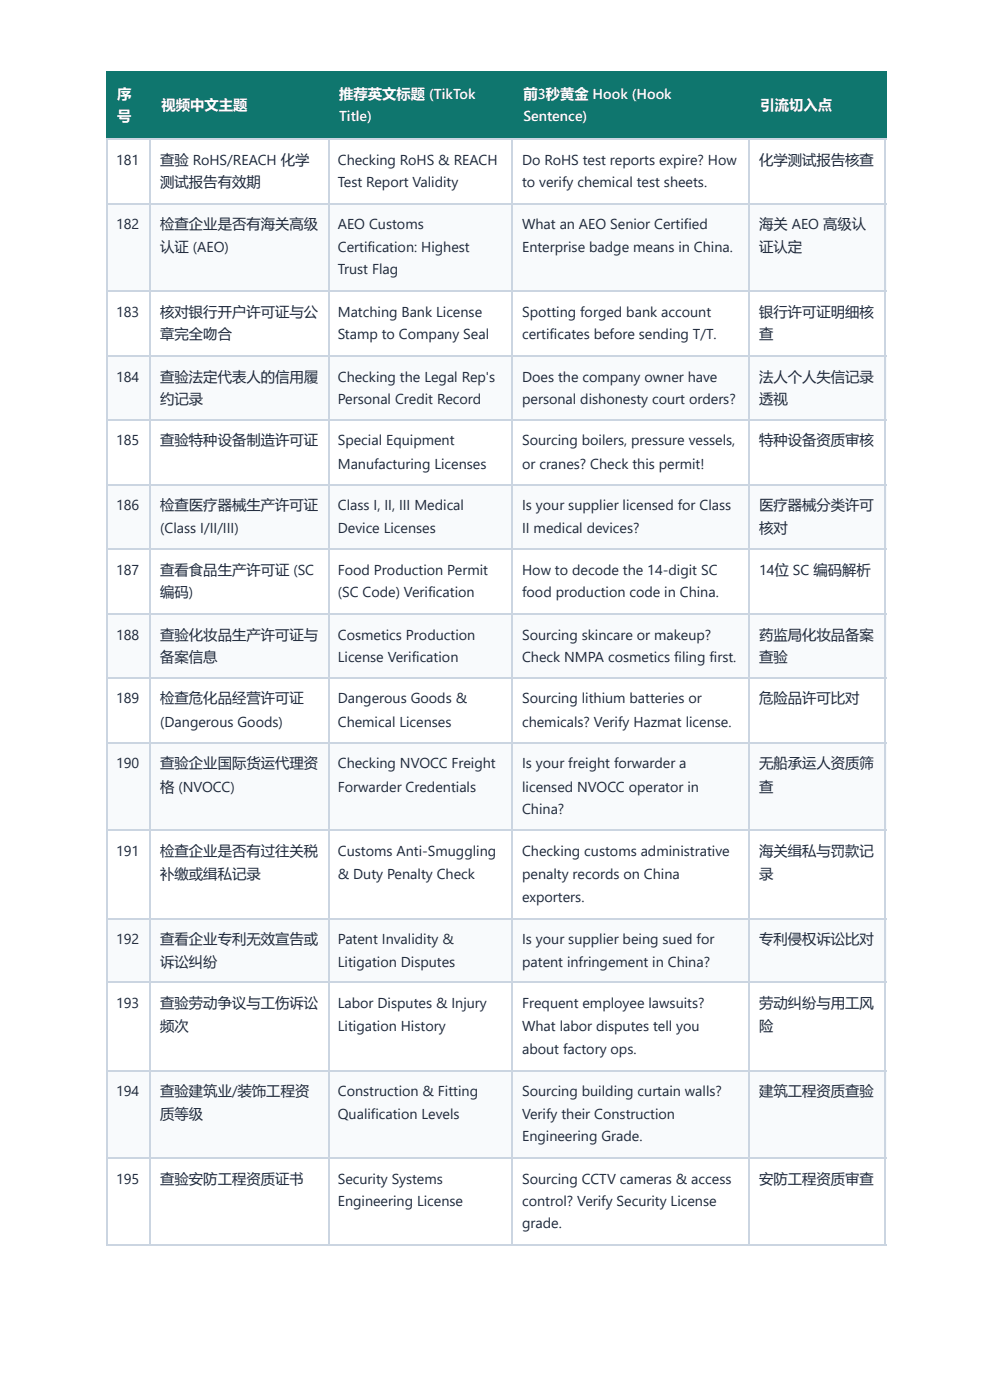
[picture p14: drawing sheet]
<svg xmlns="http://www.w3.org/2000/svg" width="210mm" height="297mm" viewBox="0 0 210 297" stroke-linecap="round" stroke-linejoin="round" font-family="sans-serif">
<defs><g id="words">
<g font-size="3" fill="#fff">
<text x="24.9" y="20.9">序</text>
<text x="34.2" y="23.3">视频中文主题</text>
<text x="71.9" y="20.9">推荐英文标题 (TikTok</text>
<text x="111" y="20.9">前3秒黄金 Hook (Hook</text>
<text x="161.2" y="23.3">引流切入点</text>
<text x="24.9" y="25.7">号</text>
<text x="71.9" y="25.7">Title)</text>
<text x="111" y="25.7">Sentence)</text>
</g>
<g font-size="3" fill="#1e293b">
<text x="24.6" y="34.9">181</text>
<text x="34" y="34.9">查验 RoHS/REACH 化学</text>
<text x="71.6" y="34.9">Checking RoHS &amp; REACH</text>
<text x="110.7" y="34.9">Do RoHS test reports expire? How</text>
<text x="160.9" y="34.9">化学测试报告核查</text>
<text x="34" y="39.7">测试报告有效期</text>
<text x="71.6" y="39.7">Test Report Validity</text>
<text x="110.7" y="39.7">to verify chemical test sheets.</text>
<text x="24.6" y="48.7">182</text>
<text x="34" y="48.7">检查企业是否有海关高级</text>
<text x="34" y="53.4">认证 (AEO)</text>
<text x="71.6" y="48.7">AEO Customs</text>
<text x="71.6" y="53.4">Certification: Highest</text>
<text x="110.7" y="48.7">What an AEO Senior Certified</text>
<text x="110.7" y="53.4">Enterprise badge means in China.</text>
<text x="160.9" y="48.7">海关 AEO 高级认</text>
<text x="160.9" y="53.4">证认定</text>
<text x="71.6" y="58.2">Trust Flag</text>
<text x="24.6" y="67.2">183</text>
<text x="34" y="67.2">核对银行开户许可证与公</text>
<text x="34" y="72">章完全吻合</text>
<text x="71.6" y="67.2">Matching Bank License</text>
<text x="71.6" y="72">Stamp to Company Seal</text>
<text x="110.7" y="67.2">Spotting forged bank account</text>
<text x="110.7" y="72">certificates before sending T/T.</text>
<text x="160.9" y="67.2">银行许可证明细核</text>
<text x="160.9" y="72">查</text>
<text x="24.6" y="81">184</text>
<text x="34" y="81">查验法定代表人的信用履</text>
<text x="71.6" y="81">Checking the Legal Rep's</text>
<text x="110.7" y="81">Does the company owner have</text>
<text x="160.9" y="81">法人个人失信记录</text>
<text x="34" y="85.7">约记录</text>
<text x="71.6" y="85.7">Personal Credit Record</text>
<text x="110.7" y="85.7">personal dishonesty court orders?</text>
<text x="160.9" y="85.7">透视</text>
<text x="24.6" y="94.5">185</text>
<text x="34" y="94.5">查验特种设备制造许可证</text>
<text x="71.6" y="94.5">Special Equipment</text>
<text x="110.7" y="94.5">Sourcing boilers, pressure vessels,</text>
<text x="160.9" y="94.5">特种设备资质审核</text>
<text x="71.6" y="99.5">Manufacturing Licenses</text>
<text x="110.7" y="99.5">or cranes? Check this permit!</text>
<text x="24.6" y="108.2">186</text>
<text x="34" y="108.2">检查医疗器械生产许可证</text>
<text x="34" y="113">(Class I/II/III)</text>
<text x="71.6" y="108.2">Class I, II, III Medical</text>
<text x="71.6" y="113">Device Licenses</text>
<text x="110.7" y="108.2">Is your supplier licensed for Class</text>
<text x="110.7" y="113">II medical devices?</text>
<text x="160.9" y="108.2">医疗器械分类许可</text>
<text x="160.9" y="113">核对</text>
<text x="24.6" y="122">187</text>
<text x="34" y="122">查看食品生产许可证 (SC</text>
<text x="71.6" y="122">Food Production Permit</text>
<text x="110.7" y="122">How to decode the 14-digit SC</text>
<text x="160.9" y="122">14位 SC 编码解析</text>
<text x="34" y="126.7">编码)</text>
<text x="71.6" y="126.7">(SC Code) Verification</text>
<text x="110.7" y="126.7">food production code in China.</text>
<text x="24.6" y="135.7">188</text>
<text x="34" y="135.7">查验化妆品生产许可证与</text>
<text x="71.6" y="135.7">Cosmetics Production</text>
<text x="110.7" y="135.7">Sourcing skincare or makeup?</text>
<text x="160.9" y="135.7">药监局化妆品备案</text>
<text x="34" y="140.5">备案信息</text>
<text x="71.6" y="140.5">License Verification</text>
<text x="110.7" y="140.5">Check NMPA cosmetics filing first.</text>
<text x="160.9" y="140.5">查验</text>
<text x="24.6" y="149.2">189</text>
<text x="34" y="149.2">检查危化品经营许可证</text>
<text x="71.6" y="149.2">Dangerous Goods &amp;</text>
<text x="110.7" y="149.2">Sourcing lithium batteries or</text>
<text x="160.9" y="149.2">危险品许可比对</text>
<text x="34" y="154.3">(Dangerous Goods)</text>
<text x="71.6" y="154.3">Chemical Licenses</text>
<text x="110.7" y="154.3">chemicals? Verify Hazmat license.</text>
<text x="24.6" y="163">190</text>
<text x="34" y="163">查验企业国际货运代理资</text>
<text x="71.6" y="163">Checking NVOCC Freight</text>
<text x="110.7" y="163">Is your freight forwarder a</text>
<text x="160.9" y="163">无船承运人资质筛</text>
<text x="34" y="168">格 (NVOCC)</text>
<text x="71.6" y="168">Forwarder Credentials</text>
<text x="110.7" y="168">licensed NVOCC operator in</text>
<text x="110.7" y="172.8">China?</text>
<text x="160.9" y="168">查</text>
<text x="24.6" y="181.5">191</text>
<text x="34" y="181.5">检查企业是否有过往关税</text>
<text x="71.6" y="181.5">Customs Anti-Smuggling</text>
<text x="110.7" y="181.5">Checking customs administrative</text>
<text x="160.9" y="181.5">海关缉私与罚款记</text>
<text x="34" y="186.5">补缴或缉私记录</text>
<text x="71.6" y="186.5">&amp; Duty Penalty Check</text>
<text x="110.7" y="186.5">penalty records on China</text>
<text x="110.7" y="191.3">exporters.</text>
<text x="160.9" y="186.5">录</text>
<text x="24.6" y="200.3">192</text>
<text x="34" y="200.3">查看企业专利无效宣告或</text>
<text x="71.6" y="200.3">Patent Invalidity &amp;</text>
<text x="110.7" y="200.3">Is your supplier being sued for</text>
<text x="160.9" y="200.3">专利侵权诉讼比对</text>
<text x="34" y="205.1">诉讼纠纷</text>
<text x="71.6" y="205.1">Litigation Disputes</text>
<text x="110.7" y="205.1">patent infringement in China?</text>
<text x="24.6" y="213.8">193</text>
<text x="34" y="213.8">查验劳动争议与工伤诉讼</text>
<text x="71.6" y="213.8">Labor Disputes &amp; Injury</text>
<text x="110.7" y="213.8">Frequent employee lawsuits?</text>
<text x="160.9" y="213.8">劳动纠纷与用工风</text>
<text x="34" y="218.8">频次</text>
<text x="71.6" y="218.8">Litigation History</text>
<text x="110.7" y="218.8">What labor disputes tell you</text>
<text x="160.9" y="218.8">险</text>
<text x="110.7" y="223.6">about factory ops.</text>
<text x="24.6" y="232.6">194</text>
<text x="34" y="232.6">查验建筑业/装饰工程资</text>
<text x="71.6" y="232.6">Construction &amp; Fitting</text>
<text x="110.7" y="232.6">Sourcing building curtain walls?</text>
<text x="160.9" y="232.6">建筑工程资质查验</text>
<text x="34" y="237.3">质等级</text>
<text x="71.6" y="237.3">Qualification Levels</text>
<text x="110.7" y="237.3">Verify their Construction</text>
<text x="110.7" y="242.1">Engineering Grade.</text>
<text x="24.6" y="251.1">195</text>
<text x="34" y="251.1">查验安防工程资质证书</text>
<text x="71.6" y="251.1">Security Systems</text>
<text x="110.7" y="251.1">Sourcing CCTV cameras &amp; access</text>
<text x="160.9" y="251.1">安防工程资质审查</text>
<text x="71.6" y="255.9">Engineering License</text>
<text x="110.7" y="255.9">control? Verify Security License</text>
<text x="110.7" y="260.6">grade.</text>
</g>
</g></defs>
<g fill="#0f766e">
<path d="M22.8 15.3h9.2v14.1h-9.2z"/>
<path d="M32 15.3h37.6v14.1h-37.6z"/>
<path d="M69.6 15.3h39.1v14.1h-39.1z"/>
<path d="M108.7 15.3h50.3v14.1h-50.3z"/>
<path d="M159 15.3h28.9v14.1h-28.9z"/>
</g>
<g fill="#f8fafc">
<path d="M22.8 43.1h9.2v18.5h-9.2z"/>
<path d="M32 43.1h37.6v18.5h-37.6z"/>
<path d="M69.6 43.1h39.1v18.5h-39.1z"/>
<path d="M108.7 43.1h50.3v18.5h-50.3z"/>
<path d="M159 43.1h28.9v18.5h-28.9z"/>
<path d="M22.8 75.4h9.2v13.8h-9.2z"/>
<path d="M32 75.4h37.6v13.8h-37.6z"/>
<path d="M69.6 75.4h39.1v13.8h-39.1z"/>
<path d="M108.7 75.4h50.3v13.8h-50.3z"/>
<path d="M159 75.4h28.9v13.8h-28.9z"/>
<path d="M22.8 102.9h9.2v13.5h-9.2z"/>
<path d="M32 102.9h37.6v13.5h-37.6z"/>
<path d="M69.6 102.9h39.1v13.5h-39.1z"/>
<path d="M108.7 102.9h50.3v13.5h-50.3z"/>
<path d="M159 102.9h28.9v13.5h-28.9z"/>
<path d="M22.8 130.2h9.2v13.7h-9.2z"/>
<path d="M32 130.2h37.6v13.7h-37.6z"/>
<path d="M69.6 130.2h39.1v13.7h-39.1z"/>
<path d="M108.7 130.2h50.3v13.7h-50.3z"/>
<path d="M159 130.2h28.9v13.7h-28.9z"/>
<path d="M22.8 157.7h9.2v18.5h-9.2z"/>
<path d="M32 157.7h37.6v18.5h-37.6z"/>
<path d="M69.6 157.7h39.1v18.5h-39.1z"/>
<path d="M108.7 157.7h50.3v18.5h-50.3z"/>
<path d="M159 157.7h28.9v18.5h-28.9z"/>
<path d="M22.8 194.7h9.2v13.8h-9.2z"/>
<path d="M32 194.7h37.6v13.8h-37.6z"/>
<path d="M69.6 194.7h39.1v13.8h-39.1z"/>
<path d="M108.7 194.7h50.3v13.8h-50.3z"/>
<path d="M159 194.7h28.9v13.8h-28.9z"/>
<path d="M22.8 227h9.2v18.5h-9.2z"/>
<path d="M32 227h37.6v18.5h-37.6z"/>
<path d="M69.6 227h39.1v18.5h-39.1z"/>
<path d="M108.7 227h50.3v18.5h-50.3z"/>
<path d="M159 227h28.9v18.5h-28.9z"/>
</g>
<path d="M22.5 15.2h165.4M22.6 15.1v14.5M31.9 15.1v14.5M69.7 15.1v14.5M108.6 15.1v14.5M158.9 15.1v14.5M187.7 15.1v14.5M22.5 29.5h165.4" fill="none" stroke="#0f766e" stroke-width=".26"/>
<g fill="none" stroke="#cbd5e1" stroke-width=".26">
<path d="M22.5 29.5h165.4M22.6 29.6v234.5M31.9 29.6v234.5M69.7 29.6v234.5M108.6 29.6v234.5M158.9 29.6v234.5M187.7 29.6v234.5M22.5 43.3h165.4M22.5 61.8h165.4M22.5 75.5h165.4M22.5 89h165.4M22.5 102.8h165.4"/>
<path d="M22.5 116.5h165.4M22.5 130.3h165.4M22.5 143.8h165.4M22.5 157.6h165.4M22.5 176.1h165.4M22.5 194.9h165.4M22.5 208.4h165.4M22.5 227.1h165.4M22.5 245.7h165.4M22.5 264.2h165.4"/>
</g>
<use href="#words"/>
</svg>
